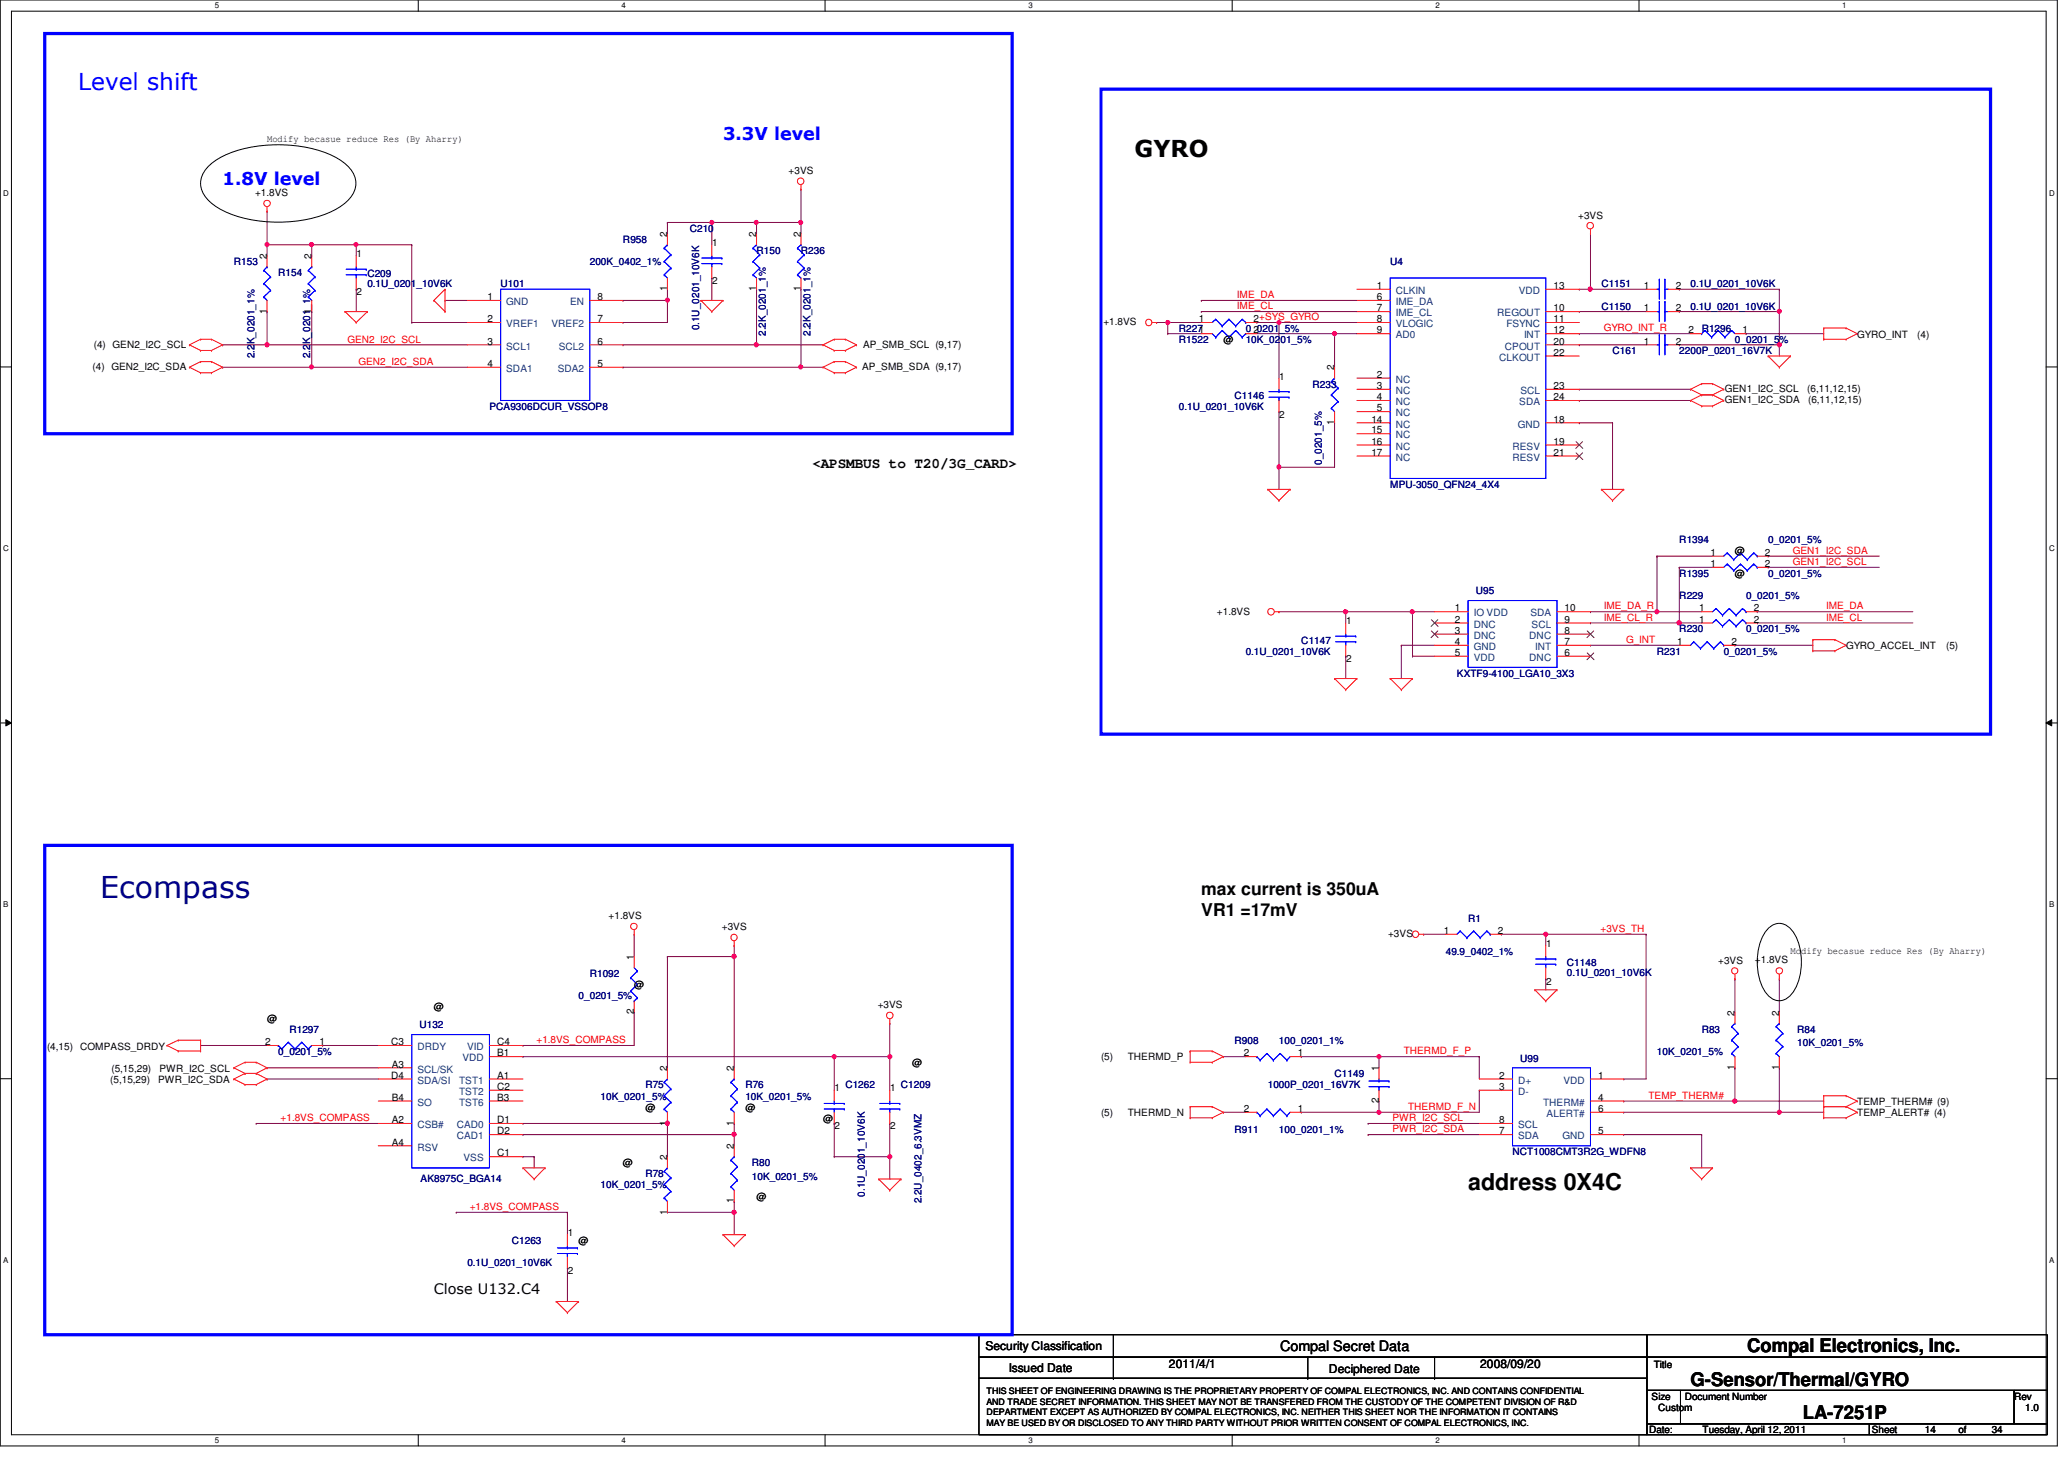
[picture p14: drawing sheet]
<svg xmlns="http://www.w3.org/2000/svg" width="297mm" height="210mm" viewBox="0 0 297 210" stroke-linecap="round" stroke-linejoin="round" font-family="sans-serif">
<defs><g id="words">
<text font-size="4.3" fill="#000080" x="14.4" y="129.2">Ecompass</text>
<text font-size="3.3" fill="#00f" x="11.3" y="13">Level shift</text>
<g font-size="3.3">
<text x="163.3" y="22.6">GYRO</text>
<text x="211.3" y="171.2">address 0X4C</text>
</g>
<g font-size="2.7">
<text x="251.5" y="194.6">Compal Electronics, Inc.</text>
<text x="243.3" y="199.4">G-Sensor/Thermal/GYRO</text>
<text x="259.5" y="204.2">LA-7251P</text>
</g>
<g font-size="2.5" fill="#00f">
<text x="104.1" y="20.2">3.3V level</text>
<text x="32" y="26.6">1.8V level</text>
</g>
<g font-size="2.5">
<text x="172.9" y="128.8">max current is 350uA</text>
<text x="172.9" y="131.8">VR1 =17mV</text>
</g>
<g font-size="2.1">
<text x="116.9" y="67.3">&lt;APSMBUS to T20/3G_CARD&gt;</text>
<text x="62.4" y="186.1">Close U132.C4</text>
<text x="184.2" y="194.4">Compal Secret Data</text>
</g>
<g font-size="1.7">
<text x="141.8" y="194.3">Security Classification</text>
<text x="145.2" y="197.3">Issued Date</text>
<text x="168.2" y="196.8">2011/4/1</text>
<text x="191.3" y="197.5">Deciphered Date</text>
<text x="213" y="196.8">2008/09/20</text>
</g>
<g font-size="1.4">
<text x="38.4" y="20.4">Modify becasue reduce Res (By Aharry)</text>
<text x="36.7" y="28.2">+1.8VS</text>
<text x="113.5" y="25.1">+3VS</text>
<text x="96" y="34.1" transform="rotate(-90 96 34.1)">2</text>
<text x="102.5" y="35.4">1</text>
<text x="108.8" y="34.1" transform="rotate(-90 108.8 34.1)">2</text>
<text x="115.2" y="34.1" transform="rotate(-90 115.2 34.1)">2</text>
<text x="227.1" y="31.5">+3VS</text>
<text x="38.4" y="37.3" transform="rotate(-90 38.4 37.3)">2</text>
<text x="44.8" y="37.3" transform="rotate(-90 44.8 37.3)">2</text>
<text x="51.3" y="37">1</text>
<text x="96" y="41.9" transform="rotate(-90 96 41.9)">1</text>
<text x="102.5" y="40.9">2</text>
<text x="108.8" y="41.9" transform="rotate(-90 108.8 41.9)">1</text>
<text x="115.2" y="41.9" transform="rotate(-90 115.2 41.9)">1</text>
<text x="198.2" y="41.6">1</text>
<text x="223.6" y="41.6">13</text>
<text x="236.6" y="41.6">1</text>
<text x="241.2" y="41.6">2</text>
<text x="38.4" y="45.1" transform="rotate(-90 38.4 45.1)">1</text>
<text x="44.8" y="45.1" transform="rotate(-90 44.8 45.1)">1</text>
<text x="51.3" y="42.5">2</text>
<text x="70.1" y="46.4">2</text>
<text x="70.1" y="43.2">1</text>
<text x="86" y="46.4">7</text>
<text x="86" y="43.2">8</text>
<text x="158.8" y="46.8">+1.8VS</text>
<text x="172.5" y="46.4">1</text>
<text x="180.4" y="46.4">2+SYS_GYRO</text>
<text x="180.4" y="48">2</text>
<text x="198.2" y="43.2">6</text>
<text x="198.2" y="44.8">7</text>
<text x="198.2" y="46.4">8</text>
<text x="198.2" y="48">9</text>
<text x="223.6" y="44.8">10</text>
<text x="223.6" y="46.4">11</text>
<text x="223.6" y="48">12</text>
<text x="236.6" y="44.8">1</text>
<text x="241.2" y="44.8">2</text>
<text x="243" y="48">2</text>
<text x="250.8" y="48">1</text>
<text x="13.3" y="53.2">(4) GEN2_I2C_SDA</text>
<text x="13.5" y="50">(4) GEN2_I2C_SCL</text>
<text x="70.1" y="49.6">3</text>
<text x="70.1" y="52.8">4</text>
<text x="86" y="52.8">5</text>
<text x="86" y="49.6">6</text>
<text x="124.1" y="53.2">AP_SMB_SDA (9,17)</text>
<text x="124.2" y="50">AP_SMB_SCL (9,17)</text>
<text x="176.1" y="49.4">@</text>
<text x="192" y="53.3" transform="rotate(-90 192 53.3)">2</text>
<text x="223.6" y="49.6">20</text>
<text x="223.6" y="51.2">22</text>
<text x="236.6" y="49.6">1</text>
<text x="241.2" y="49.6">2</text>
<text x="267.3" y="48.6">GYRO_INT</text>
<text x="275.9" y="48.6">(4)</text>
<text x="184.1" y="54.6">1</text>
<text x="198.2" y="54.4">2</text>
<text x="198.2" y="56">3</text>
<text x="198.2" y="57.6">4</text>
<text x="198.2" y="59.2">5</text>
<text x="223.6" y="56">23</text>
<text x="223.6" y="57.6">24</text>
<text x="248.2" y="56.4">GEN1_I2C_SCL</text>
<text x="248.2" y="58">GEN1_I2C_SDA</text>
<text x="260.1" y="56.4">(6,11,12,15)</text>
<text x="260.2" y="58">(6,11,12,15)</text>
<text x="184.1" y="60.1">2</text>
<text x="192" y="61.1" transform="rotate(-90 192 61.1)">1</text>
<text x="197.4" y="60.8">14</text>
<text x="197.4" y="62.4">15</text>
<text x="197.4" y="64">16</text>
<text x="197.4" y="65.6">17</text>
<text x="223.6" y="60.8">18</text>
<text x="223.6" y="64">19</text>
<text x="223.6" y="65.6">21</text>
<text x="246.2" y="81.6">1</text>
<text x="246.2" y="80">1</text>
<text x="249.7" y="83">@</text>
<text x="249.7" y="79.8">@</text>
<text x="254" y="81.6">2</text>
<text x="254" y="80">2</text>
<text x="175.1" y="88.4">+1.8VS</text>
<text x="193.7" y="89.8">1</text>
<text x="209.4" y="88">1</text>
<text x="209.4" y="89.6">2</text>
<text x="225.2" y="89.6">9</text>
<text x="225.2" y="88">10</text>
<text x="244.6" y="88">1</text>
<text x="244.6" y="89.6">1</text>
<text x="252.4" y="88">2</text>
<text x="252.4" y="89.6">2</text>
<text x="193.7" y="95.3">2</text>
<text x="209.4" y="91.2">3</text>
<text x="209.4" y="92.8">4</text>
<text x="209.4" y="94.4">5</text>
<text x="225.2" y="94.4">6</text>
<text x="225.2" y="92.8">7</text>
<text x="225.2" y="91.2">8</text>
<text x="241.4" y="92.8">1</text>
<text x="249.2" y="92.8">2</text>
<text x="265.7" y="93.4">GYRO_ACCEL_INT</text>
<text x="280.1" y="93.4">(5)</text>
<text x="87.6" y="132.2">+1.8VS</text>
<text x="103.9" y="133.9">+3VS</text>
<text x="199.8" y="134.8">+3VS</text>
<text x="207.8" y="134.4">1</text>
<text x="215.6" y="134.4">2</text>
<text x="222.5" y="136.2">1</text>
<text x="257.7" y="137.2">Modify becasue reduce Res (By Aharry)</text>
<text x="91.2" y="138.1" transform="rotate(-90 91.2 138.1)">1</text>
<text x="91.3" y="142.2">@</text>
<text x="222.5" y="141.7">2</text>
<text x="247.3" y="138.6">+3VS</text>
<text x="252.6" y="138.5">+1.8VS</text>
<text x="38.4" y="147">@</text>
<text x="62.4" y="145.4">@</text>
<text x="91.2" y="145.9" transform="rotate(-90 91.2 145.9)">2</text>
<text x="126.3" y="145.1">+3VS</text>
<text x="249.6" y="146.1" transform="rotate(-90 249.6 146.1)">2</text>
<text x="256" y="146.1" transform="rotate(-90 256 146.1)">2</text>
<text x="6.8" y="151">(4,15)</text>
<text x="11.6" y="151">COMPASS_DRDY</text>
<text x="15.9" y="155.8">(5,15,29)</text>
<text x="16" y="154.2">(5,15,29)</text>
<text x="22.8" y="155.8">PWR_I2C_SDA</text>
<text x="22.9" y="154.2">PWR_I2C_SCL</text>
<text x="38.1" y="150.4">2</text>
<text x="46" y="150.4">1</text>
<text x="56.3" y="155.2">D4</text>
<text x="56.3" y="150.4">C3</text>
<text x="56.4" y="153.6">A3</text>
<text x="71.5" y="155.2">A1</text>
<text x="71.5" y="150.4">C4</text>
<text x="71.5" y="152">B1</text>
<text x="96" y="154.1" transform="rotate(-90 96 154.1)">2</text>
<text x="105.6" y="154.1" transform="rotate(-90 105.6 154.1)">2</text>
<text x="131.3" y="153.4">@</text>
<text x="158.5" y="152.6">(5)</text>
<text x="162.3" y="152.6">THERMD_P</text>
<text x="179" y="152">2</text>
<text x="186.8" y="152">1</text>
<text x="198.4" y="154.1" transform="rotate(-90 198.4 154.1)">1</text>
<text x="215.8" y="155.2">2</text>
<text x="230" y="155.2">1</text>
<text x="249.6" y="153.9" transform="rotate(-90 249.6 153.9)">1</text>
<text x="256" y="153.9" transform="rotate(-90 256 153.9)">1</text>
<text x="56.4" y="161.6">A2</text>
<text x="56.4" y="158.4">B4</text>
<text x="71.5" y="158.4">B3</text>
<text x="71.5" y="161.6">D1</text>
<text x="71.5" y="156.8">C2</text>
<text x="92.9" y="159.8">@</text>
<text x="96" y="161.9" transform="rotate(-90 96 161.9)">1</text>
<text x="105.6" y="161.9" transform="rotate(-90 105.6 161.9)">1</text>
<text x="107.3" y="159.8">@</text>
<text x="118.4" y="161.4">@</text>
<text x="120.1" y="157">1</text>
<text x="128.1" y="157">1</text>
<text x="158.5" y="160.6">(5)</text>
<text x="162.3" y="160.6">THERMD_N</text>
<text x="179" y="160">2</text>
<text x="186.8" y="160">1</text>
<text x="198.4" y="158.7" transform="rotate(-90 198.4 158.7)">2</text>
<text x="215.8" y="161.6">8</text>
<text x="215.8" y="156.8">3</text>
<text x="230" y="158.4">4</text>
<text x="230" y="160">6</text>
<text x="267.3" y="160.6">TEMP_ALERT# (4)</text>
<text x="267.3" y="159">TEMP_THERM# (9)</text>
<text x="56.4" y="164.8">A4</text>
<text x="71.5" y="163.2">D2</text>
<text x="71.5" y="166.4">C1</text>
<text x="89.7" y="167.8">@</text>
<text x="96" y="166.9" transform="rotate(-90 96 166.9)">2</text>
<text x="105.6" y="165.3" transform="rotate(-90 105.6 165.3)">2</text>
<text x="120.1" y="162.5">2</text>
<text x="128.1" y="162.5">2</text>
<text x="215.8" y="163.2">7</text>
<text x="230" y="163.2">5</text>
<text x="105.6" y="173.1" transform="rotate(-90 105.6 173.1)">1</text>
<text x="108.9" y="172.6">@</text>
<text x="81.7" y="177.8">1</text>
<text x="83.3" y="179">@</text>
<text x="96" y="174.8" transform="rotate(-90 96 174.8)">1</text>
<text x="81.7" y="183.3">2</text>
<text x="238" y="196.8">Title</text>
<text x="237.7" y="201.4">Size</text>
<text x="238.6" y="203">Custom</text>
<text x="242.5" y="201.4">Document Number</text>
<text x="289.9" y="201.4">Rev</text>
<text x="291.5" y="203">1.0</text>
<text x="237.4" y="206.2">Date:</text>
<text x="245" y="206.2">Tuesday, April 12, 2011</text>
<text x="269.4" y="206.2">Sheet</text>
<text x="277" y="206.2">14</text>
<text x="281.9" y="206.2">of</text>
<text x="286.6" y="206.2">34</text>
</g>
<g font-size="1.4" fill="#000080">
<text x="89.7" y="35">R958</text>
<text x="99.3" y="33.4">C210</text>
<text x="33.7" y="38.2">R153</text>
<text x="40" y="39.8">R154</text>
<text x="52.9" y="39.9">C209</text>
<text x="52.9" y="41.4">0.1U_0201_10V6K</text>
<text x="72" y="41.4">U101</text>
<text x="84.9" y="38.2">200K_0402_1%</text>
<text x="108.9" y="36.6">R150</text>
<text x="115.3" y="36.6">R236</text>
<text x="200.1" y="38.2">U4</text>
<text x="230.5" y="41.4">C1151</text>
<text x="243.3" y="41.4">0.1U_0201_10V6K</text>
<text x="100.6" y="47.5" transform="rotate(-90 100.6 47.5)">0.1U_0201_10V6K</text>
<text x="169.7" y="47.8">R2271</text>
<text x="179.3" y="47.8">0_0201_5%</text>
<text x="230.5" y="44.6">C1150</text>
<text x="243.3" y="44.6">0.1U_0201_10V6K</text>
<text x="244.9" y="47.8">R1296</text>
<text x="36.6" y="51.5" transform="rotate(-90 36.6 51.5)">2.2K_0201_1%</text>
<text x="44.6" y="51.5" transform="rotate(-90 44.6 51.5)">2.2K_0201_1%</text>
<text x="110.2" y="48.3" transform="rotate(-90 110.2 48.3)">2.2K_0201_1%</text>
<text x="116.6" y="48.3" transform="rotate(-90 116.6 48.3)">2.2K_0201_1%</text>
<text x="169.7" y="49.4">R1522</text>
<text x="179.3" y="49.4">10K_0201_5%</text>
<text x="232.1" y="51">C161</text>
<text x="241.7" y="51">2200P_0201_16V7K</text>
<text x="249.7" y="49.4">0_0201_5%</text>
<text x="70.4" y="59">PCA9306DCUR_VSSOP8</text>
<text x="169.7" y="59">0.1U_0201_10V6K</text>
<text x="177.7" y="57.4">C1146</text>
<text x="188.9" y="55.8">R233</text>
<text x="190.2" y="66.9" transform="rotate(-90 190.2 66.9)">0_0201_5%</text>
<text x="200.1" y="70.2">MPU-3050_QFN24_4X4</text>
<text x="241.7" y="83">R1395</text>
<text x="241.7" y="78.2">R1394</text>
<text x="254.5" y="83">0_0201_5%</text>
<text x="254.5" y="78.2">0_0201_5%</text>
<text x="212.4" y="85.5">U95</text>
<text x="241.7" y="86.2">R229</text>
<text x="251.3" y="86.2">0_0201_5%</text>
<text x="179.3" y="94.2">0.1U_0201_10V6K</text>
<text x="187.3" y="92.6">C1147</text>
<text x="238.5" y="94.2">R231</text>
<text x="241.7" y="91">R230</text>
<text x="248.1" y="94.2">0_0201_5%</text>
<text x="251.3" y="91">0_0201_5%</text>
<text x="209.7" y="97.4">KXTF9-4100_LGA10_3X3</text>
<text x="208.1" y="137.4">49.9_0402_1%</text>
<text x="211.3" y="132.6">R1</text>
<text x="83.3" y="143.8">0_0201_5%</text>
<text x="84.9" y="140.6">R1092</text>
<text x="225.5" y="139">C1148</text>
<text x="225.5" y="140.4">0.1U_0201_10V6K</text>
<text x="41.7" y="148.6">R1297</text>
<text x="60.4" y="148">U132</text>
<text x="244.9" y="148.6">R83</text>
<text x="258.7" y="148.6">R84</text>
<text x="40" y="151.8">0_0201_5%</text>
<text x="177.7" y="150.2">R908</text>
<text x="184.1" y="150.2">100_0201_1%</text>
<text x="192.1" y="155">C1149</text>
<text x="218.8" y="152.7">U99</text>
<text x="238.5" y="151.8">10K_0201_5%</text>
<text x="258.7" y="150.5">10K_0201_5%</text>
<text x="86.4" y="158.2">10K_0201_5%</text>
<text x="92.9" y="156.6">R75</text>
<text x="107.3" y="156.6">R76</text>
<text x="107.3" y="158.2">10K_0201_5%</text>
<text x="121.7" y="156.6">C1262</text>
<text x="129.7" y="156.6">C1209</text>
<text x="182.5" y="156.6">1000P_0201_16V7K</text>
<text x="108.2" y="167.8">R80</text>
<text x="177.7" y="163">R911</text>
<text x="184.1" y="163">100_0201_1%</text>
<text x="217.7" y="166.2">NCT1008CMT3R2G_WDFN8</text>
<text x="60.5" y="170">AK8975C_BGA14</text>
<text x="86.4" y="171">10K_0201_5%</text>
<text x="92.9" y="169.4">R78</text>
<text x="108.2" y="169.7">10K_0201_5%</text>
<text x="124.5" y="172.2" transform="rotate(-90 124.5 172.2)">0.1U_0201_10V6K</text>
<text x="132.6" y="173.1" transform="rotate(-90 132.6 173.1)">2.2U_0402_6.3VMZ</text>
<text x="73.7" y="179">C1263</text>
<text x="67.3" y="182.2">0.1U_0201_10V6K</text>
</g>
<g font-size="1.4" fill="#004080">
<text x="72.9" y="47.1">VREF1</text>
<text x="72.9" y="43.9">GND</text>
<text x="79.4" y="47.1">VREF2</text>
<text x="82" y="43.9">EN</text>
<text x="200.9" y="42.3">CLKIN</text>
<text x="200.9" y="43.9">IME_DA</text>
<text x="200.9" y="45.5">IME_CL</text>
<text x="200.9" y="47.1">VLOGIC</text>
<text x="215.5" y="45.5">REGOUT</text>
<text x="216.8" y="47.1">FSYNC</text>
<text x="218.6" y="42.3">VDD</text>
<text x="72.9" y="50.3">SCL1</text>
<text x="72.9" y="53.5">SDA1</text>
<text x="80.3" y="53.5">SDA2</text>
<text x="80.4" y="50.3">SCL2</text>
<text x="200.9" y="48.7">AD0</text>
<text x="215.8" y="51.9">CLKOUT</text>
<text x="216.6" y="50.3">CPOUT</text>
<text x="219.3" y="48.7">INT</text>
<text x="200.9" y="55.1">NC</text>
<text x="200.9" y="56.7">NC</text>
<text x="200.9" y="58.3">NC</text>
<text x="200.9" y="59.9">NC</text>
<text x="218.6" y="58.3">SDA</text>
<text x="218.8" y="56.7">SCL</text>
<text x="200.9" y="61.5">NC</text>
<text x="200.9" y="63.1">NC</text>
<text x="200.9" y="64.7">NC</text>
<text x="217.7" y="64.7">RESV</text>
<text x="218.4" y="61.5">GND</text>
<text x="200.9" y="66.3">NC</text>
<text x="217.7" y="66.3">RESV</text>
<text x="212.1" y="88.7">IO VDD</text>
<text x="220.3" y="88.7">SDA</text>
<text x="212.1" y="90.3">DNC</text>
<text x="212.1" y="91.9">DNC</text>
<text x="212.1" y="93.5">GND</text>
<text x="212.1" y="95.1">VDD</text>
<text x="220.1" y="95.1">DNC</text>
<text x="220.1" y="91.9">DNC</text>
<text x="220.4" y="90.3">SCL</text>
<text x="220.9" y="93.5">INT</text>
<text x="60.1" y="154.3">SCL/SK</text>
<text x="60.1" y="155.9">SDA/SI</text>
<text x="60.1" y="151.1">DRDY</text>
<text x="66.1" y="155.9">TST1</text>
<text x="66.5" y="152.7">VDD</text>
<text x="67.2" y="151.1">VID</text>
<text x="218.5" y="155.9">D+</text>
<text x="225" y="155.9">VDD</text>
<text x="60.1" y="159.1">SO</text>
<text x="66.1" y="159.1">TST6</text>
<text x="66.1" y="157.5">TST2</text>
<text x="218.5" y="157.5">D-</text>
<text x="222.1" y="159.1">THERM#</text>
<text x="222.6" y="160.7">ALERT#</text>
<text x="60.1" y="162.3">CSB#</text>
<text x="60.1" y="165.5">RSV</text>
<text x="65.7" y="163.9">CAD1</text>
<text x="65.7" y="162.3">CAD0</text>
<text x="66.7" y="167.1">VSS</text>
<text x="218.5" y="163.9">SDA</text>
<text x="218.5" y="162.3">SCL</text>
<text x="224.9" y="163.9">GND</text>
</g>
<g font-size="1.4" fill="#f00">
<text x="178" y="42.9">IME_DA</text>
<text x="178" y="44.5">IME_CL</text>
<text x="230.8" y="47.7">GYRO_INT_R</text>
<text x="50" y="49.3">GEN2_I2C_SCL</text>
<text x="51.6" y="52.5">GEN2_I2C_SDA</text>
<text x="258" y="81.3">GEN1_I2C_SCL</text>
<text x="258" y="79.7">GEN1_I2C_SDA</text>
<text x="230.8" y="87.7">IME_DA_R</text>
<text x="230.8" y="89.3">IME_CL_R</text>
<text x="262.8" y="87.7">IME_DA</text>
<text x="262.8" y="89.3">IME_CL</text>
<text x="234" y="92.5">G_INT</text>
<text x="230.3" y="134.1">+3VS_TH</text>
<text x="77.2" y="150.1">+1.8VS_COMPASS</text>
<text x="202" y="151.7">THERMD_F_P</text>
<text x="40.4" y="161.3">+1.8VS_COMPASS</text>
<text x="200.4" y="161.3">PWR_I2C_SCL</text>
<text x="202.6" y="159.7">THERMD_F_N</text>
<text x="237.2" y="158.1">TEMP_THERM#</text>
<text x="200.4" y="162.9">PWR_I2C_SDA</text>
<text x="67.6" y="174.1">+1.8VS_COMPASS</text>
</g>
<g font-size="1.3">
<text x="142" y="200.6">THIS SHEET OF ENGINEERING DRAWING IS THE PROPRIETARY PROPERTY OF COMPAL ELECTRONICS, INC. AND CONTAINS CONFIDENTIAL</text>
<text x="142" y="202.1">AND TRADE SECRET INFORMATION. THIS SHEET MAY NOT BE TRANSFERED FROM THE CUSTODY OF THE COMPETENT DIVISION OF R&amp;D</text>
<text x="142" y="203.6">DEPARTMENT EXCEPT AS AUTHORIZED BY COMPAL ELECTRONICS, INC. NEITHER THIS SHEET NOR THE INFORMATION IT CONTAINS</text>
<text x="142" y="205.1">MAY BE USED BY OR DISCLOSED TO ANY THIRD PARTY WITHOUT PRIOR WRITTEN CONSENT OF COMPAL ELECTRONICS, INC.</text>
</g>
<g font-size="1.1">
<text x="30.9" y="1.1">5</text>
<text x="89.4" y="1.1">4</text>
<text x="148" y="1.1">3</text>
<text x="206.6" y="1.1">2</text>
<text x="265.1" y="1.1">1</text>
<text x=".5" y="28.2">D</text>
<text x="294.9" y="28.2">D</text>
<text x=".5" y="79.3">C</text>
<text x="294.9" y="79.3">C</text>
<text x=".5" y="130.6">B</text>
<text x="294.9" y="130.6">B</text>
<text x=".5" y="181.7">A</text>
<text x="294.9" y="181.7">A</text>
<text x="30.9" y="207.6">5</text>
<text x="89.4" y="207.6">4</text>
<text x="148" y="207.6">3</text>
<text x="206.6" y="207.6">2</text>
<text x="265.1" y="207.6">1</text>
</g>
</g></defs>
<path d="M0 0h296.1v208h-296.1zM1.6 1.6h292.9v204.8h-292.9z" fill="none" stroke="#000" stroke-width=".14"/>
<g fill="#fff">
<path d="M30.9 .2h.6v1.2h-.6z"/>
<path d="M30.9 206.6h.6v1.2h-.6z"/>
</g>
<path d="M60.2 0v1.6M60.2 206.4v1.6" fill="none" stroke="#000" stroke-width=".14"/>
<g fill="#fff">
<path d="M89.4 .2h.6v1.2h-.6z"/>
<path d="M89.4 206.6h.6v1.2h-.6z"/>
</g>
<path d="M118.7 0v1.6M118.7 206.4v1.6" fill="none" stroke="#000" stroke-width=".14"/>
<g fill="#fff">
<path d="M148 .2h.6v1.2h-.6z"/>
<path d="M148 206.6h.6v1.2h-.6z"/>
</g>
<path d="M177.3 0v1.6M177.3 206.4v1.6" fill="none" stroke="#000" stroke-width=".14"/>
<g fill="#fff">
<path d="M206.6 .2h.6v1.2h-.6z"/>
<path d="M206.6 206.6h.6v1.2h-.6z"/>
</g>
<path d="M235.9 0v1.6M235.9 206.4v1.6" fill="none" stroke="#000" stroke-width=".14"/>
<g fill="#fff">
<path d="M265.1 .2h.6v1.2h-.6z"/>
<path d="M265.1 206.6h.6v1.2h-.6z"/>
<path d="M.5 27.2h.7v1.2h-.7z"/>
<path d="M294.9 27.2h.8v1.2h-.8z"/>
<path d="M.5 78.4h.7v1.1h-.7z"/>
<path d="M294.9 78.4h.8v1.1h-.8z"/>
</g>
<path d="M0 52.8h1.6M294.5 52.8h1.6" fill="none" stroke="#000" stroke-width=".14"/>
<g fill="#fff">
<path d="M.5 129.6h.7v1.2h-.7z"/>
<path d="M294.9 129.6h.7v1.2h-.7z"/>
</g>
<path d="M0 104h1.6M.8 103.5l.8 .5-.8 .4zM294.5 104l.8-.5v.9zM294.5 104h1.6" fill="none" stroke="#000" stroke-width=".14"/>
<path d="M.8 103.5l.8 .5-.8 .4zM294.5 104l.8-.5v.9z" fill="#000"/>
<g fill="#fff">
<path d="M.5 180.8h.7v1.1h-.7z"/>
<path d="M294.9 180.8h.7v1.1h-.7z"/>
</g>
<path d="M0 155.2h1.6M294.5 155.2h1.6" fill="none" stroke="#000" stroke-width=".14"/>
<path d="M236.9 134.4h.1M236.9 134.4v20.8h-3.2M233.7 155.2h.1M233.7 158.4h.1M249.7 153.6h.1M249.7 153.6v4.8h-16M233.7 163.2h.1M233.7 163.2h11.2M244.9 163.2h.1M244.9 163.2v4.8" fill="none" stroke="#800040" stroke-width=".14"/>
<circle cx="249.7" cy="158.4" r=".31" fill="#f0f"/>
<circle cx="249.7" cy="158.4" r=".31" fill="none" stroke="#f0f" stroke-width=".14"/>
<path d="M204.9 134.4h.1M204.9 134.4h3.2M222.5 134.4h.1M222.5 134.4h14.4M222.5 134.4v1.6M249.7 140.8h.1M249.7 140.8v4.8" fill="none" stroke="#800040" stroke-width=".14"/>
<circle cx="222.5" cy="134.4" r=".3" fill="#f0f"/>
<circle cx="222.5" cy="134.4" r=".3" fill="none" stroke="#f0f" stroke-width=".14"/>
<g fill="none" stroke="#800040" stroke-width=".14">
<path d="M216.1 134.4h.1M216.1 134.4h6.4M38.4 153.6h.1M38.4 153.6h16M75.3 150.4h.1M75.3 150.4h16M120.1 152h.1M120.1 152v4.8M128.1 152h.1M128.1 152v4.8M249.7 158.4h.1M249.7 158.4h12.8"/>
<path d="M128.1 166.4h.1M128.1 166.4v3.2"/>
</g>
<circle cx="128.1" cy="166.4" r=".3" fill="#f0f"/>
<circle cx="128.1" cy="166.4" r=".3" fill="none" stroke="#f0f" stroke-width=".14"/>
<g fill="none" stroke="#800040" stroke-width=".14">
<path d="M38.4 155.2h.1M38.4 155.2h16M176.1 152h.1M176.1 152h3.2M212.9 156.8h.1M212.9 156.8v3.2h-14.4M120.1 166.4h.1M120.1 161.6h.1M120.1 166.4h8M120.1 161.6v4.8M176.1 160h.1M176.1 160h3.2"/>
<path d="M198.5 160h.1"/>
</g>
<circle cx="198.5" cy="160" r=".3" fill="#f0f"/>
<circle cx="198.5" cy="160" r=".3" fill="none" stroke="#f0f" stroke-width=".14"/>
<path d="M91.3 134.4h.1M91.3 134.4v3.2M96.1 137.6h.1M96.1 137.6v16M91.3 145.6h.1M91.3 145.6v4.8M75.3 161.6h.1M75.3 161.6h20.8" fill="none" stroke="#800040" stroke-width=".14"/>
<circle cx="96" cy="161.6" r=".31" fill="#f0f"/>
<circle cx="96" cy="161.6" r=".31" fill="none" stroke="#f0f" stroke-width=".14"/>
<path d="M105.7 137.6h.1M105.7 137.6v16" fill="none" stroke="#800040" stroke-width=".14"/>
<circle cx="105.6" cy="137.6" r=".32" fill="#f0f"/>
<circle cx="105.6" cy="137.6" r=".32" fill="none" stroke="#f0f" stroke-width=".14"/>
<path d="M75.3 166.4h.1M75.3 166.4h1.6M76.9 166.4h.1M76.9 166.4v1.6M105.7 174.4h.1M105.7 174.4v3.2" fill="none" stroke="#800040" stroke-width=".14"/>
<circle cx="105.6" cy="174.4" r=".31" fill="#f0f"/>
<circle cx="105.6" cy="174.4" r=".31" fill="none" stroke="#f0f" stroke-width=".14"/>
<path d="M105.7 172.8h.1M105.7 172.8v1.6M196.9 161.6h.1M196.9 163.2h.1M196.9 161.6h16M196.9 163.2h16M256.1 160h.1M256.1 160h6.4" fill="none" stroke="#800040" stroke-width=".14"/>
<circle cx="256.1" cy="160" r=".3" fill="#f0f"/>
<circle cx="256.1" cy="160" r=".3" fill="none" stroke="#f0f" stroke-width=".14"/>
<g fill="none" stroke="#800040" stroke-width=".14">
<path d="M228.9 33.6h.1M228.9 33.6v8h-1.6M227.3 41.6h.1M256.1 140.8h.1M256.1 153.6h.1M256.1 140.8v4.8M256.1 153.6v6.4M65.7 174.4h.1M65.7 174.4h16M81.7 174.4h.1M81.7 174.4v3.2M81.7 182.4h.1"/>
<path d="M81.7 182.4v4.8"/>
</g>
<circle cx="228.8" cy="41.6" r=".31" fill="#f0f"/>
<circle cx="228.8" cy="41.6" r=".31" fill="none" stroke="#f0f" stroke-width=".14"/>
<path d="M227.3 56h.1M227.3 57.6h.1M227.3 49.6h.1M227.3 56h16M227.3 57.6h16M227.3 49.6h9.6M241.7 49.6h.1M241.7 49.6h14.4" fill="none" stroke="#800040" stroke-width=".14"/>
<circle cx="256.1" cy="49.6" r=".31" fill="#f0f"/>
<circle cx="256.1" cy="49.6" r=".31" fill="none" stroke="#f0f" stroke-width=".14"/>
<path d="M192.1 48h.1M192.1 48h3.2M184.1 67.2h.1M184.1 67.2v3.2" fill="none" stroke="#800040" stroke-width=".14"/>
<circle cx="184.1" cy="67.2" r=".3" fill="#f0f"/>
<circle cx="184.1" cy="67.2" r=".3" fill="none" stroke="#f0f" stroke-width=".14"/>
<path d="M227.3 44.8h.1M227.3 44.8h9.6M241.7 44.8h.1M241.7 44.8h14.4M227.3 60.8h.1M227.3 60.8h4.8M232.1 60.8h.1M232.1 60.8v9.6" fill="none" stroke="#800040" stroke-width=".14"/>
<circle cx="256.1" cy="44.8" r=".3" fill="#f0f"/>
<circle cx="256.1" cy="44.8" r=".3" fill="none" stroke="#f0f" stroke-width=".14"/>
<path d="M168.1 46.4h.1M168.1 46.4h4.8" fill="none" stroke="#800040" stroke-width=".14"/>
<circle cx="168.1" cy="46.4" r=".3" fill="#f0f"/>
<circle cx="168.1" cy="46.4" r=".3" fill="none" stroke="#f0f" stroke-width=".14"/>
<path d="M184.1 46.4h.1M184.1 46.4h11.2M184.1 46.4v8" fill="none" stroke="#800040" stroke-width=".14"/>
<circle cx="184.1" cy="46.4" r=".3" fill="#f0f"/>
<circle cx="184.1" cy="46.4" r=".3" fill="none" stroke="#f0f" stroke-width=".14"/>
<g fill="none" stroke="#800040" stroke-width=".14">
<path d="M172.9 43.2h.1M172.9 44.8h.1M172.9 43.2h22.4M172.9 44.8h22.4M180.9 46.4h.1M180.9 46.4h3.2M184.1 59.2h.1M184.1 59.2v8M228.9 41.6h.1M228.9 41.6h8M241.7 41.6h.1M241.7 41.6h14.4"/>
<path d="M256.1 49.6h.1M256.1 44.8h.1M256.1 41.6h.1M256.1 41.6v9.6M241.7 89.6h.1M241.7 89.6h3.2"/>
</g>
<circle cx="241.7" cy="89.6" r=".32" fill="#f0f"/>
<circle cx="241.7" cy="89.6" r=".32" fill="none" stroke="#f0f" stroke-width=".14"/>
<path d="M238.5 88h.1M238.5 88h6.4" fill="none" stroke="#800040" stroke-width=".14"/>
<circle cx="238.5" cy="88" r=".3" fill="#f0f"/>
<circle cx="238.5" cy="88" r=".3" fill="none" stroke="#f0f" stroke-width=".14"/>
<path d="M193.7 88h.1M193.7 88v1.6M193.7 88h9.6" fill="none" stroke="#800040" stroke-width=".14"/>
<circle cx="193.7" cy="88" r=".31" fill="#f0f"/>
<circle cx="193.7" cy="88" r=".31" fill="none" stroke="#f0f" stroke-width=".14"/>
<path d="M203.3 94.4h.1M203.3 88h.1M203.3 94.4h3.2M203.3 88v6.4" fill="none" stroke="#800040" stroke-width=".14"/>
<circle cx="203.2" cy="88" r=".3" fill="#f0f"/>
<circle cx="203.2" cy="88" r=".3" fill="none" stroke="#f0f" stroke-width=".14"/>
<g fill="none" stroke="#800040" stroke-width=".14">
<path d="M192.1 48h.1M192.1 48v4.8M227.3 48h.1M227.3 48h16M251.3 48h.1M251.3 48h11.2M193.7 94.4h.1M193.7 94.4v3.2M201.7 92.8h.1M201.7 92.8h4.8M201.7 92.8v4.8M203.3 88h.1"/>
<path d="M203.3 88h3.2M228.9 92.8h.1M228.9 92.8h12.8M249.7 92.8h.1M249.7 92.8h11.2M252.9 88h.1M252.9 89.6h.1M252.9 88h22.4M252.9 89.6h22.4M28.9 150.4h.1M28.9 150.4h9.5M46.4 150.4h.1"/>
<path d="M46.4 150.4h8M128.1 147.2h.1M128.1 147.2v4.8M36.9 161.6h.1M36.9 161.6h17.5M105.7 163.2h.1M105.7 163.2v1.6"/>
</g>
<circle cx="128.1" cy="152" r=".3" fill="#f0f"/>
<circle cx="128.1" cy="152" r=".3" fill="none" stroke="#f0f" stroke-width=".14"/>
<g fill="none" stroke="#800040" stroke-width=".14">
<path d="M38.4 35.2h.1M38.4 35.2v1.6M44.9 35.2h.1M44.9 35.2h14.4M51.3 35.2h.1M32 49.6h.1M32 52.8h.1M38.4 44.8h.1M38.4 44.8v4.8h-6.4M44.9 44.8h.1M44.9 44.8v8h-12.9M75.3 152h.1"/>
<path d="M75.3 152h44.8"/>
</g>
<circle cx="51.2" cy="35.2" r=".3" fill="#f0f"/>
<circle cx="51.2" cy="35.2" r=".3" fill="none" stroke="#f0f" stroke-width=".14"/>
<path d="M51.3 35.2h.1M51.3 35.2v1.6M96.1 43.2h.1M96.1 43.2v3.2" fill="none" stroke="#800040" stroke-width=".14"/>
<circle cx="96.1" cy="43.2" r=".3" fill="#f0f"/>
<circle cx="96.1" cy="43.2" r=".3" fill="none" stroke="#f0f" stroke-width=".14"/>
<g fill="none" stroke="#800040" stroke-width=".14">
<path d="M59.3 35.2h.1M59.3 35.2v11.2M51.3 41.6h.1M51.3 41.6v3.2M59.3 46.4h.1M59.3 46.4h8M64 43.2h.1M64 43.2h3.3M89.7 46.4h.1M89.7 43.2h.1M89.7 49.6h.1M89.7 52.8h.1"/>
<path d="M89.7 46.4h6.4M89.7 43.2h6.4M89.7 49.6h28.7M108.9 41.6h.1M108.9 49.6h.1M108.9 41.6v8M115.3 41.6h.1M115.3 41.6v11.2h-25.6"/>
</g>
<circle cx="108.8" cy="49.6" r=".31" fill="#f0f"/>
<circle cx="108.8" cy="49.6" r=".31" fill="none" stroke="#f0f" stroke-width=".14"/>
<path d="M115.3 52.8h.1M115.3 52.8h3.1" fill="none" stroke="#800040" stroke-width=".14"/>
<circle cx="115.2" cy="52.8" r=".3" fill="#f0f"/>
<circle cx="115.2" cy="52.8" r=".3" fill="none" stroke="#f0f" stroke-width=".14"/>
<path d="M108.9 32h.1M108.9 32v1.6M115.3 27.2h.1M115.3 27.2v4.8" fill="none" stroke="#800040" stroke-width=".14"/>
<circle cx="115.2" cy="32" r=".3" fill="#f0f"/>
<circle cx="115.2" cy="32" r=".3" fill="none" stroke="#f0f" stroke-width=".14"/>
<path d="M102.4 32h.1M102.4 32v3.2M115.3 32h.1M115.3 32v1.6M102.4 40h.1M102.4 40v3.2" fill="none" stroke="#800040" stroke-width=".14"/>
<circle cx="102.4" cy="32" r=".3" fill="#f0f"/>
<circle cx="102.4" cy="32" r=".3" fill="none" stroke="#f0f" stroke-width=".14"/>
<path d="M44.9 52.8h.1M44.9 52.8h22.4" fill="none" stroke="#800040" stroke-width=".14"/>
<circle cx="44.8" cy="52.8" r=".3" fill="#f0f"/>
<circle cx="44.8" cy="52.8" r=".3" fill="none" stroke="#f0f" stroke-width=".14"/>
<path d="M38.4 49.6h.1M38.4 49.6h28.9" fill="none" stroke="#800040" stroke-width=".14"/>
<circle cx="38.4" cy="49.6" r=".31" fill="#f0f"/>
<circle cx="38.4" cy="49.6" r=".31" fill="none" stroke="#f0f" stroke-width=".14"/>
<g fill="none" stroke="#800040" stroke-width=".14">
<path d="M44.9 35.2h.1M44.9 35.2v1.6M96.1 32h.1M96.1 32v1.6M108.9 32h.1M108.9 32h6.4M96.1 41.6h.1M96.1 41.6v1.6M192.1 60.8h.1M192.1 60.8v6.4M184.1 88h.1M184.1 88h9.6"/>
<path d="M233.7 160h.1M233.7 160h22.4"/>
</g>
<circle cx="108.8" cy="32" r=".3" fill="#f0f"/>
<circle cx="108.8" cy="32" r=".3" fill="none" stroke="#f0f" stroke-width=".14"/>
<path d="M96.1 32h.1M96.1 32h12.8M102.4 32h.1M120.1 152h.1M120.1 152h8" fill="none" stroke="#800040" stroke-width=".14"/>
<circle cx="120.1" cy="152" r=".3" fill="#f0f"/>
<circle cx="120.1" cy="152" r=".3" fill="none" stroke="#f0f" stroke-width=".14"/>
<path d="M75.3 163.2h.1M75.3 163.2h30.4M128.1 161.6h.1M128.1 161.6v4.8" fill="none" stroke="#800040" stroke-width=".14"/>
<circle cx="105.6" cy="163.2" r=".31" fill="#f0f"/>
<circle cx="105.6" cy="163.2" r=".31" fill="none" stroke="#f0f" stroke-width=".14"/>
<g fill="none" stroke="#800040" stroke-width=".14">
<path d="M184.1 67.2h.1M184.1 67.2h8M228.9 88h.1M228.9 89.6h.1M238.5 80h.1M238.5 80v8h-9.6M238.5 80h8M241.7 81.6h.1M241.7 81.6h4.8M241.7 81.6v8h-12.8M254.5 81.6h.1M254.5 80h.1"/>
<path d="M254.5 81.6h16M254.5 80h16M96.1 137.6h.1M105.7 136h.1M105.7 136v1.6h-9.6M198.5 152h.1M198.5 152v1.6M198.5 152h14.4M212.9 152h.1M212.9 152v3.2M96.1 174.4h.1M96.1 161.6h.1"/>
<path d="M96.1 174.4h9.6M96.1 161.6v4.8M105.7 161.6h.1M105.7 161.6v1.6"/>
</g>
<circle cx="198.5" cy="152" r=".3" fill="#f0f"/>
<circle cx="198.5" cy="152" r=".3" fill="none" stroke="#f0f" stroke-width=".14"/>
<path d="M38.4 35.2h.1M38.4 35.2h6.5M187.3 152h.1M187.3 152h11.2M198.5 158.4h.1M198.5 158.4v1.6h-11.2M222.5 140.8h.1M222.5 140.8v1.6M187.3 160h.1" fill="none" stroke="#800040" stroke-width=".14"/>
<circle cx="44.8" cy="35.2" r=".3" fill="#f0f"/>
<circle cx="44.8" cy="35.2" r=".3" fill="none" stroke="#f0f" stroke-width=".14"/>
<circle cx="38.4" cy="35.2" r=".3" fill="#f0f"/>
<circle cx="38.4" cy="35.2" r=".3" fill="none" stroke="#f0f" stroke-width=".14"/>
<path d="M38.4 30.4h.1M38.4 30.4v4.8M166.5 46.4h.1M166.5 46.4h1.6M168.1 48h.1M168.1 46.4h.1M168.1 48h4.8M168.1 46.4v1.6M180.9 48h11.2M192.1 48h.1" fill="none" stroke="#800040" stroke-width=".14"/>
<circle cx="192.1" cy="48" r=".3" fill="#f0f"/>
<circle cx="192.1" cy="48" r=".3" fill="none" stroke="#f0f" stroke-width=".14"/>
<g fill="none" stroke="#f00" stroke-width=".14">
<path d="M38.4 30.4h.1M38.4 29.8v.6M38.4 36.8v1.6M44.9 36.8v1.6M51.3 36.8v1.6M96.1 33.6v1.6M102.4 35.2v1.6M102.4 38.4v1.6M108.9 33.6v1.6M115.3 27.2h.1M115.3 26.6v.6M115.3 33.6v1.6"/>
<path d="M228.9 33.6h.1M228.9 33v.6M27.3 49.6h.1M27.3 52.8h.1M27.3 49.6l1.6 .8M27.3 52.8l1.6 .8M28.9 48.8h.1M28.9 50.4h.1M28.9 52h.1M28.9 53.6h.1M28.9 48.8h1.5M28.9 52h1.5"/>
<path d="M28.9 53.6h1.5M28.9 50.4h1.5M28.9 48.8l-1.6 .8M28.9 52l-1.6 .8M30.4 48.8h.1M30.4 50.4h.1M30.4 52h.1M30.4 53.6h.1M30.4 48.8l1.6 .8M30.4 52l1.6 .8M32 49.6h.1M32 52.8h.1"/>
<path d="M32 49.6l-1.6 .8M32 52.8l-1.6 .8M38.4 43.2v1.6M44.9 43.2v1.6M49.7 44.8h.1M49.7 44.8h3.2M49.7 44.8l1.6 1.6M51.3 46.4h.1M51.3 40v1.6M52.9 44.8h.1M52.9 44.8l-1.6 1.6M62.4 43.2h.1"/>
<path d="M62.4 43.2l1.6 1.6M64 44.8h.1M64 41.6h.1M64 41.6v3.2M64 41.6l-1.6 1.6M67.3 46.4h4.7M67.3 43.2h4.7M67.3 49.6h4.7M67.3 52.8h4.7M84.9 46.4h4.8M84.9 43.2h4.8M84.9 49.6h4.8"/>
<path d="M84.9 52.8h4.8M96.1 40v1.6M100.9 43.2h.1M100.9 43.2h3.2M100.9 43.2l1.5 1.6M102.4 44.8h.1M104.1 43.2h.1M104.1 43.2l-1.7 1.6M108.9 40v1.6M115.3 40v1.6M118.4 52.8h.1M118.4 49.6h.1"/>
<path d="M118.4 52.8l1.7 .8M118.4 49.6l1.7 .8M120.1 52h.1M120.1 53.6h.1M120.1 48.8h.1M120.1 50.4h.1M120.1 48.8h1.6M120.1 52h1.6M120.1 52l-1.7 .8M120.1 53.6h1.6M120.1 48.8l-1.7 .8M120.1 50.4h1.6"/>
<path d="M121.7 52h.1M121.7 53.6h.1M121.7 48.8h.1M121.7 50.4h.1M121.7 52l1.6 .8M121.7 48.8l1.6 .8M123.3 52.8h.1M123.3 49.6h.1M123.3 52.8l-1.6 .8M123.3 49.6l-1.6 .8M165.8 46.4h.7M166.5 46.4h.1"/>
<path d="M172.9 46.4h1.6M172.9 48h1.6M179.3 46.4h1.6M179.3 48h1.6M184.1 54.4v1.6M184.1 57.6v1.6M192.1 52.8v1.6M192.1 59.2v1.6M195.3 46.4h4.8M195.3 43.2h4.8M195.3 44.8h4.8M195.3 41.6h4.8"/>
<path d="M195.3 54.4h4.8M195.3 56h4.8M195.3 57.6h4.8M195.3 59.2h4.8M195.3 48h4.8M222.5 51.2h4.8M222.5 46.4h4.8M222.5 44.8h4.8M222.5 41.6h4.8M222.5 56h4.8M222.5 57.6h4.8M222.5 48h4.8"/>
<path d="M222.5 49.6h4.8M236.9 44.8h1.6M236.9 41.6h1.6M236.9 49.6h1.6M240.1 44.8h1.6M240.1 41.6h1.6M240.1 49.6h1.6M243.3 56h.1M243.3 57.6h.1M243.3 56l1.6 .8M243.3 57.6l1.6 .8M243.3 48h1.6"/>
<path d="M244.9 55.2h.1M244.9 56.8h.1M244.9 58.4h.1M244.9 55.2h1.6M244.9 55.2l-1.6 .8M244.9 56.8h1.6M244.9 56.8l-1.6 .8M244.9 58.4h1.6M246.5 55.2h.1M246.5 56.8h.1M246.5 58.4h.1M246.5 55.2l1.6 .8"/>
<path d="M246.5 56.8l1.6 .8M248.1 56h.1M248.1 57.6h.1M248.1 56l-1.6 .8M248.1 57.6l-1.6 .8M249.7 48h1.6M254.5 51.2h.1M254.5 51.2h3.2M254.5 51.2l1.6 1.6M256.1 52.8h.1M257.7 51.2h.1M257.7 51.2l-1.6 1.6"/>
<path d="M262.5 48.8h.1M262.5 47.2h.1M262.5 47.2v1.6M262.5 47.2h3.2M262.5 48.8h3.2M265.7 47.2h.1M265.7 48.8h.1M265.7 47.2l1.6 .8M267.3 48h.1M267.3 48l-1.6 .8M182.5 70.4h.1M182.5 70.4h3.2"/>
<path d="M182.5 70.4l1.6 1.6M184.1 72h.1M185.7 70.4h.1M185.7 70.4l-1.6 1.6M195.3 60.8h4.8M195.3 62.4h4.8M195.3 64h4.8M195.3 65.6h4.8M222.5 60.8h4.8M222.5 64h4.8M222.5 65.6h4.8M230.5 70.4h.1"/>
<path d="M230.5 70.4h3.2M230.5 70.4l1.6 1.6M232.1 72h.1M233.7 70.4h.1M233.7 70.4l-1.6 1.6M183.4 88h.7M184.1 88h.1M192.1 97.6h.1M192.1 97.6h3.2M192.1 97.6l1.6 1.6M193.7 99.2h.1M193.7 89.6v1.6"/>
<path d="M193.7 92.8v1.6M195.3 97.6h.1M195.3 97.6l-1.6 1.6M200.1 97.6h.1M200.1 97.6h3.2M200.1 97.6l1.6 1.6M201.7 99.2h.1M203.3 97.6h.1M203.3 97.6l-1.6 1.6M206.5 88h4.8M206.5 89.6h4.8M206.5 91.2h4.8"/>
<path d="M206.5 92.8h4.8M206.5 94.4h4.8M224.1 88h4.8M224.1 89.6h4.8M224.1 91.2h4.8M224.1 92.8h4.8M224.1 94.4h4.8M241.7 92.8h1.6M244.9 88h1.6M244.9 89.6h1.6M246.5 81.6h1.6M246.5 80h1.6"/>
<path d="M248.1 92.8h1.6M251.3 88h1.6M251.3 89.6h1.6M252.9 81.6h1.6M252.9 80h1.6M260.9 93.6h.1M260.9 92h.1M260.9 92h3.2M260.9 93.6h3.2M260.9 92v1.6M264.1 92h.1M264.1 93.6h.1"/>
<path d="M264.1 92l1.6 .8M265.7 92.8h.1M265.7 92.8l-1.6 .8M91.3 134.4h.1M91.3 133.8v.6M91.3 137.6v1.6M105.7 136h.1M105.7 135.4v.6M204.2 134.4h.7M204.9 134.4h.1M208.1 134.4h1.6M214.5 134.4h1.6"/>
<path d="M222.5 136v1.6M222.5 139.2v1.6M24 150.4h.1M24 150.4l1.7 .8M25.7 149.6h.1M25.7 151.2h.1M25.7 149.6h3.2M25.7 149.6l-1.7 .8M25.7 151.2h3.2M28.9 151.2h.1M28.9 149.6h.1M28.9 149.6v1.6"/>
<path d="M33.7 153.6h.1M33.7 155.2h.1M33.7 153.6l1.6 .8M33.7 155.2l1.6 .8M35.3 152.8h.1M35.3 154.4h.1M35.3 156h.1M35.3 152.8l-1.6 .8M35.3 152.8h1.6M35.3 154.4h1.6M35.3 154.4l-1.6 .8M35.3 156h1.6"/>
<path d="M36.9 152.8h.1M36.9 154.4h.1M36.9 156h.1M36.9 152.8l1.5 .8M36.9 154.4l1.5 .8M38.4 153.6h.1M38.4 155.2h.1M38.4 153.6l-1.5 .8M38.4 155.2l-1.5 .8M38.4 150.4h1.6M44.9 150.4h1.5M54.4 158.4h4.9"/>
<path d="M54.4 155.2h4.9M54.4 150.4h4.9M54.4 153.6h4.9M70.4 152h4.9M70.4 158.4h4.9M70.4 155.2h4.9M70.4 156.8h4.9M70.4 150.4h4.9M91.3 144v1.6M96.1 153.6v1.6M105.7 153.6v1.6M120.1 156.8v1.6"/>
<path d="M128.1 147.2h.1M128.1 146.6v.6M128.1 156.8v1.6M171.3 152.8h.1M171.3 151.2h.1M171.3 159.2h.1M171.3 151.2h3.2M171.3 152.8h3.2M171.3 151.2v1.6M171.3 159.2v1.6M171.3 159.2h3.2M174.5 151.2h.1"/>
<path d="M174.5 152.8h.1M174.5 159.2h.1M174.5 151.2l1.6 .8M174.5 159.2l1.6 .8M176.1 152h.1M176.1 152l-1.6 .8M179.3 152h1.6M185.7 152h1.6M198.5 153.6v1.6M198.5 156.8v1.6M212.9 155.2h4.8M212.9 156.8h4.8"/>
<path d="M220.9 142.4h.1M220.9 142.4h3.2M220.9 142.4l1.6 1.6M222.5 144h.1M224.1 142.4h.1M224.1 142.4l-1.6 1.6M228.9 158.4h4.8M228.9 155.2h4.8M249.7 140.8h.1M249.7 140.2v.6M249.7 145.6v1.6M249.7 152v1.6"/>
<path d="M256.1 140.8h.1M256.1 140.2v.6M256.1 145.6v1.6M256.1 152v1.6M262.5 159.2h.1M262.5 157.6h.1M262.5 159.2h3.2M262.5 157.6v3.2M262.5 157.6h3.2M265.7 159.2h.1M265.7 157.6h.1M265.7 159.2l1.6 .8"/>
<path d="M265.7 157.6l1.6 .8M267.3 158.4h.1M267.3 158.4l-1.6 .8M54.4 161.6h4.9M54.4 164.8h4.9M70.4 163.2h4.9M70.4 161.6h4.9M70.4 166.4h4.9M75.3 168h.1M75.3 168h3.1M75.3 168l1.6 1.6M76.9 169.6h.1"/>
<path d="M78.4 168h.1M78.4 168l-1.5 1.6M81.7 177.6v1.6M96.1 160v1.6M96.1 166.4v1.6M96.1 172.8v1.6M104.1 177.6h.1M104.1 177.6h3.2M104.1 177.6l1.6 1.6M105.7 179.2h.1M105.7 160v1.6M105.7 164.8v1.6"/>
<path d="M105.7 171.2v1.6M107.3 177.6h.1M107.3 177.6l-1.6 1.6M120.1 160v1.6M126.4 169.6h.1M126.4 169.6h3.3M126.4 169.6l1.7 1.6M128.1 171.2h.1M128.1 160v1.6M129.7 169.6h.1M129.7 169.6l-1.6 1.6M171.3 160.8h.1"/>
<path d="M171.3 160.8h3.2M174.5 160.8h.1M176.1 160h.1M176.1 160l-1.6 .8M179.3 160h1.6M185.7 160h1.6M212.9 163.2h4.8M212.9 161.6h4.8M228.9 160h4.8M228.9 163.2h4.8M243.3 168h.1M243.3 168h3.2"/>
<path d="M243.3 168l1.6 1.6M244.9 169.6h.1M246.5 168h.1M246.5 168l-1.6 1.6M262.5 160.8h.1M262.5 160.8h3.2M265.7 160.8h.1M267.3 160h.1M267.3 160l-1.6 .8M80 187.2h.1M80 187.2h3.3M80 187.2l1.7 1.6"/>
<path d="M81.7 188.8h.1M81.7 180.8v1.6M83.3 187.2h.1M83.3 187.2l-1.6 1.6"/>
<circle cx="38.4" cy="29.3" r=".46"/>
<circle cx="115.2" cy="26.1" r=".47"/>
<circle cx="228.8" cy="32.5" r=".47"/>
<circle cx="165.3" cy="46.4" r=".46"/>
<circle cx="182.9" cy="88" r=".47"/>
<circle cx="91.2" cy="133.3" r=".46"/>
<circle cx="105.6" cy="134.9" r=".46"/>
<circle cx="203.7" cy="134.4" r=".46"/>
<circle cx="249.6" cy="139.7" r=".45"/>
<circle cx="256.1" cy="139.7" r=".46"/>
<circle cx="128" cy="146.1" r=".47"/>
</g>
<g fill="none" stroke="#000" stroke-width=".14">
<path d="M29.7 24.2a10.8 10.8 0 0 1 6-2.9 20.5 20.5 0 0 1 12.2 1.1 5.9 5.9 0 0 1 3.2 3.2 3.4 3.4 0 0 1-1.4 3.6 15.6 15.6 0 0 1-9.7 2.8 15.5 15.5 0 0 1-9.6-2.8 3.3 3.3 0 0 1-.7-5zM254.5 133.6a2.19 2.19 0 0 1 3.6 .5 8.6 8.6 0 0 1 0 8.6 2.25 2.25 0 0 1-2 1.3 2.25 2.25 0 0 1-2.1-1.3 8.7 8.7 0 0 1 0-8.6zM140.9 192h96.1v3.2h-96.1zM140.9 195.2h96.1v3.1h-96.1zM140.9 198.3h96.1v8.1h-96.1zM160.2 195.2h.1M160.2 198.3h.1M160.2 192v6.3M188.2 198.3h.1M188.2 195.2v3.1M206.5 198.3h.1M206.5 195.2v3.1"/>
<path d="M237 192h57.6v3.2h-57.6zM237 195.2h57.6v4.8h-57.6zM237 200h4.8v4.9h-4.8zM237 204.9h32v1.5h-32zM241.8 200h48.1v4.9h-48.1zM269 204.9h25.6v1.5h-25.6zM289.9 200h4.7v4.9h-4.7z"/>
</g>
<path d="M6.4 4.8h139.3v57.6h-139.3zM158.4 12.8h128.1v92.8h-128.1zM6.4 121.6h139.3v70.4h-139.3z" fill="none" stroke="#00f" stroke-width=".47"/>
<g fill="none" stroke="#00f" stroke-width=".14">
<path d="M38 38.9h.1M38 38.9l.9 .9M38.4 38.4h.1M38.4 38.4l-.4 .5M38.9 39.8h.1M38.9 39.8l-.9 1M44.4 38.9h.1M44.4 38.9l.9 .9M44.9 38.4h.1M44.9 38.4l-.5 .5M45.3 39.8h.1M45.3 39.8l-.9 1"/>
<path d="M49.8 39.5h2.9M49.8 38.7h2.9M51.3 38.7h.1M51.3 39.5h.1M51.3 38.4v.3M51.3 39.5v.5M52.7 39.5h.1M52.7 38.7h.1M95.6 39.5h.1M95.6 37.6h.1M95.6 35.7h.1M95.6 39.5l.5 .5"/>
<path d="M95.6 37.6l1 1M95.6 35.7l1 1M96.1 35.2h.1M96.1 35.2l-.5 .5M96.6 38.6h.1M96.6 36.7h.1M96.6 38.6l-1 .9M96.6 36.7l-1 .9M101 37.9h2.9M101 37.1h2.9M102.4 37.1h.1M102.4 37.9h.1"/>
<path d="M102.4 36.8v.3M102.4 37.9v.5M103.9 37.9h.1M103.9 37.1h.1M108.4 39.5h.1M108.4 37.6h.1M108.4 35.7h.1M108.4 39.5l.5 .5M108.4 37.6l.9 1M108.4 35.7l.9 1M108.9 35.2h.1M108.9 35.2l-.5 .5"/>
<path d="M109.3 38.6h.1M109.3 36.7h.1M109.3 38.6l-.9 .9M109.3 36.7l-.9 .9M114.8 39.5h.1M114.8 37.6h.1M114.8 35.7h.1M114.8 39.5l.5 .5M114.8 37.6l.9 1M114.8 35.7l.9 1M115.3 35.2h.1M115.3 35.2l-.5 .5"/>
<path d="M115.7 38.6h.1M115.7 36.7h.1M115.7 38.6l-.9 .9M115.7 36.7l-.9 .9M38 42.7h.1M38 40.8h.1M38 42.7l.4 .5M38 40.8l.9 1M38.9 41.8h.1M38.9 41.8l-.9 .9M44.4 42.7h.1M44.4 40.8h.1"/>
<path d="M44.4 42.7l.5 .5M44.4 40.8l.9 1M45.3 41.8h.1M45.3 41.8l-.9 .9M72 41.6h12.9v16h-12.9zM174.5 48l.5 .5M175 45.9h.1M175 48.5h.1M175 45.9l-.5 .5M175 45.9l.9 1M175.9 46.9h.1M175.9 47.5h.1"/>
<path d="M175.9 47.5l-.9 1M175.9 47.5l1 1M176.9 45.9h.1M176.9 48.5h.1M176.9 45.9l-1 1M176.9 45.9l.9 1M177.8 46.9h.1M177.8 47.5h.1M177.8 47.5l-.9 1M177.8 47.5l1 1M178.8 45.9h.1M178.8 48.5h.1"/>
<path d="M178.8 45.9l-1 1M178.8 45.9l.5 .5M179.3 46.4h.1M179.3 48h.1M179.3 48l-.5 .5M182.6 57.1h2.9M182.6 56.3h2.9M184.1 56.3h.1M184.1 57.1h.1M184.1 56v.3M184.1 57.1v.5M185.5 57.1h.1"/>
<path d="M185.5 56.3h.1M191.6 58.7h.1M191.6 56.8h.1M191.6 54.9h.1M191.6 58.7l.5 .5M191.6 56.8l1 1M191.6 54.9l1 .9M192.1 54.4h.1M192.1 54.4l-.5 .5M192.6 57.8h.1M192.6 55.8h.1M192.6 57.8l-1 .9"/>
<path d="M192.6 55.8l-1 1M200.1 40h22.4v28.8h-22.4zM238.5 41.6h.3M238.5 44.8h.3M238.5 49.6h.3M238.8 41.6h.1M238.8 40.2h.1M238.8 44.8h.1M238.8 43.4h.1M238.8 49.6h.1M238.8 48.2h.1M238.8 40.2v2.9"/>
<path d="M238.8 43.4v2.9M238.8 48.2v2.9M239.6 40.2h.1M239.6 41.6h.1M239.6 43.4h.1M239.6 44.8h.1M239.6 48.2h.1M239.6 49.6h.1M239.6 41.6h.5M239.6 40.2v2.9M239.6 43.4v2.9M239.6 48.2v2.9"/>
<path d="M239.6 44.8h.5M239.6 49.6h.5M244.9 48h.1M245.4 47.5h.1M245.4 47.5l.9 1M245.4 47.5l-.5 .5M246.3 48.5h.1M247.3 47.5h.1M247.3 47.5l.9 1M247.3 47.5l-1 1M248.2 48.5h.1M249.2 47.5h.1"/>
<path d="M249.2 47.5l.5 .5M249.2 47.5l-1 1M248.6 79.5h.1M248.6 79.5l-.5 .5M248.6 79.5l.9 1M250.5 79.5h.1M250.5 79.5l-1 1M250.5 79.5l1 1M252.4 79.5h.1M252.4 79.5l-.9 1M252.4 79.5l.5 .5M192.2 92.3h2.9"/>
<path d="M192.2 91.5h2.9M193.7 91.5h.1M193.7 92.3h.1M193.7 91.2v.3M193.7 92.3v.5M195.1 92.3h.1M195.1 91.5h.1M211.3 86.4h12.8v9.6h-12.8zM243.8 92.3h.1M243.8 92.3l-.5 .5M243.8 92.3l.9 1M244.7 93.3h.1"/>
<path d="M245.7 92.3h.1M245.7 92.3l-1 1M245.7 92.3l.9 1M246.6 93.3h.1M247 87.5h.1M247 89.2h.1M247 87.5l-.5 .5M247 87.5l.9 1M247 89.2l-.5 .4M247 89.2l.9 .9M247.6 92.3h.1M247.6 92.3l-1 1"/>
<path d="M247.6 92.3l.5 .5M247.9 88.5h.1M247.9 90.1h.1M248.1 92.8h.1M248.6 81.2h.1M248.6 81.2l-.5 .4M248.6 81.2l.9 .9M248.9 87.5h.1M248.9 89.2h.1M248.9 87.5l-1 1M248.9 87.5l.9 1M248.9 89.2l-1 .9"/>
<path d="M248.9 89.2l.9 .9M249.5 82.1h.1M249.5 80.5h.1M249.8 88.5h.1M249.8 90.1h.1M250.5 81.2h.1M250.5 81.2l-1 .9M250.5 81.2l1 .9M250.8 87.5h.1M250.8 89.2h.1M250.8 87.5l-1 1M250.8 87.5l.5 .5"/>
<path d="M250.8 89.2l-1 .9M250.8 89.2l.5 .4M251.3 88h.1M251.3 89.6h.1M251.5 82.1h.1M251.5 80.5h.1M252.4 81.2h.1M252.4 81.2l-.9 .9M252.4 81.2l.5 .4M252.9 81.6h.1M252.9 80h.1M91.3 139.2l.4 .5"/>
<path d="M91.7 139.7h.1M91.7 139.7l-.9 1M210.1 133.9h.1M210.1 133.9l-.4 .5M210.1 133.9l1 1M211.1 134.9h.1M212.1 133.9h.1M212.1 133.9l-1 1M212.1 133.9l.9 1M213 134.9h.1M214 133.9h.1M214 133.9l-1 1"/>
<path d="M214 133.9l.5 .5M214.5 134.4h.1M221 138.7h2.9M221 138h2.9M222.5 138h.1M222.5 138.7h.1M222.5 137.6v.4M222.5 138.7v.5M223.9 138.7h.1M223.9 138h.1M40 150.4h.1M40 150.4l.6 .5"/>
<path d="M40.6 150.9h.1M41.5 149.9h.1M41.5 149.9l1 1M41.5 149.9l-.9 1M42.5 150.9h.1M43.4 149.9h.1M43.4 149.9l1 1M43.4 149.9l-.9 1M44.4 150.9h.1M44.9 150.4l-.5 .5M59.3 148.8h11.1v19.2h-11.1zM90.8 140.7h.1"/>
<path d="M90.8 142.6h.1M90.8 140.7l.9 .9M90.8 142.6l.9 1M91.3 144h.1M91.7 141.6h.1M91.7 143.6h.1M91.7 141.6l-.9 1M91.7 143.6l-.4 .4M95.6 159.6h.1M95.6 157.6h.1M95.6 155.7h.1M95.6 159.6l.5 .4"/>
<path d="M95.6 157.6l1 1M95.6 155.7l1 1M96.1 155.2h.1M96.1 155.2l-.5 .5M96.6 158.6h.1M96.6 156.7h.1M96.6 158.6l-1 1M96.6 156.7l-1 .9M105.2 159.6h.1M105.2 157.6h.1M105.2 155.7h.1M105.2 159.6l.5 .4"/>
<path d="M105.2 157.6l.9 1M105.2 155.7l.9 1M105.7 155.2h.1M105.7 155.2l-.5 .5M106.1 158.6h.1M106.1 156.7h.1M106.1 158.6l-.9 1M106.1 156.7l-.9 .9M118.6 159.6h2.9M118.6 158.7h2.9M120.1 158.7h.1M120.1 159.6h.1"/>
<path d="M120.1 158.4v.3M120.1 159.6v.4M121.5 159.6h.1M121.5 158.7h.1M126.6 159.6h2.9M126.6 158.7h2.9M128.1 158.7h.1M128.1 159.6h.1M128.1 158.4v.3M128.1 159.6v.4M129.5 159.6h.1M129.5 158.7h.1"/>
<path d="M180.9 152h.1M180.9 152l.5 .5M181.4 152.5h.1M182.3 151.6h.1M182.3 159.6h.1M182.3 151.6l1 .9M182.3 151.6l-.9 .9M182.3 159.6l1 .9M182.3 159.6l-.9 .9M183.3 152.5h.1M184.2 151.6h.1M184.2 159.6h.1"/>
<path d="M184.2 151.6l1 .9M184.2 151.6l-.9 .9M184.2 159.6l1 .9M184.2 159.6l-.9 .9M185.2 152.5h.1M185.7 152l-.5 .5M197 156.3h2.9M197 155.5h2.9M198.5 155.5h.1M198.5 156.3h.1M198.5 155.2v.3M198.5 156.3v.5"/>
<path d="M199.9 156.3h.1M199.9 155.5h.1M217.7 153.6h11.2v11.2h-11.2zM249.2 151.6h.1M249.2 149.6h.1M249.2 147.7h.1M249.2 151.6l.5 .4M249.2 149.6l.9 1M249.2 147.7l.9 1M249.7 147.2h.1M249.7 147.2l-.5 .5M250.1 150.6h.1"/>
<path d="M250.1 148.7h.1M250.1 150.6l-.9 1M250.1 148.7l-.9 .9M255.6 151.6h.1M255.6 149.6h.1M255.6 147.7h.1M255.6 151.6l.5 .4M255.6 149.6l1 1M255.6 147.7l1 1M256.1 147.2h.1M256.1 147.2l-.5 .5M256.6 150.6h.1"/>
<path d="M256.6 148.7h.1M256.6 150.6l-1 1M256.6 148.7l-1 .9M80.2 179.5h2.9M81.7 179.5h.1M81.7 179.2v.3M83.1 179.5h.1M95.6 172.3h.1M95.6 170.4h.1M95.6 168.5h.1M95.6 172.3l.5 .5M95.6 170.4l1 1"/>
<path d="M95.6 168.5l1 1M96.1 168h.1M96.1 168l-.5 .5M96.6 171.4h.1M96.6 169.5h.1M96.6 171.4l-1 .9M96.6 169.5l-1 .9M105.2 170.7h.1M105.2 168.8h.1M105.2 166.9h.1M105.2 170.7l.5 .5M105.2 168.8l.9 1"/>
<path d="M105.2 166.9l.9 1M105.7 166.4h.1M105.7 166.4l-.5 .5M106.1 169.8h.1M106.1 167.9h.1M106.1 169.8l-.9 .9M106.1 167.9l-.9 .9M180.9 160h.1M180.9 160l.5 .5M181.4 160.5h.1M183.3 160.5h.1M185.2 160.5h.1"/>
<path d="M185.7 160l-.5 .5M80.2 180.3h2.9M81.7 180.3h.1M81.7 180.3v.5M83.1 180.3h.1"/>
</g>
<path d="M226.8 63.5l1 1M226.8 65.2l1 .9M227.7 63.5l-.9 1M227.7 65.2l-.9 .9M206 89.2l1 .9M206 90.8l1 .9M206.9 89.2l-1 .9M206.9 90.8l-1 .9M228.4 93.9l1 1M228.4 90.8l1 .9M229.4 93.9l-1 1M229.4 90.8l-1 .9" fill="none" stroke="#804000" stroke-width=".14"/>
<circle cx="249.7" cy="158.4" r=".31" fill="#f0f"/>
<circle cx="249.7" cy="158.4" r=".31" fill="none" stroke="#f0f" stroke-width=".14"/>
<circle cx="222.5" cy="134.4" r=".3" fill="#f0f"/>
<circle cx="222.5" cy="134.4" r=".3" fill="none" stroke="#f0f" stroke-width=".14"/>
<circle cx="128.1" cy="166.4" r=".3" fill="#f0f"/>
<circle cx="128.1" cy="166.4" r=".3" fill="none" stroke="#f0f" stroke-width=".14"/>
<circle cx="198.5" cy="160" r=".3" fill="#f0f"/>
<circle cx="198.5" cy="160" r=".3" fill="none" stroke="#f0f" stroke-width=".14"/>
<circle cx="96" cy="161.6" r=".31" fill="#f0f"/>
<circle cx="96" cy="161.6" r=".31" fill="none" stroke="#f0f" stroke-width=".14"/>
<circle cx="105.6" cy="137.6" r=".32" fill="#f0f"/>
<circle cx="105.6" cy="137.6" r=".32" fill="none" stroke="#f0f" stroke-width=".14"/>
<circle cx="105.6" cy="174.4" r=".31" fill="#f0f"/>
<circle cx="105.6" cy="174.4" r=".31" fill="none" stroke="#f0f" stroke-width=".14"/>
<circle cx="256.1" cy="160" r=".3" fill="#f0f"/>
<circle cx="256.1" cy="160" r=".3" fill="none" stroke="#f0f" stroke-width=".14"/>
<circle cx="228.8" cy="41.6" r=".31" fill="#f0f"/>
<circle cx="228.8" cy="41.6" r=".31" fill="none" stroke="#f0f" stroke-width=".14"/>
<circle cx="256.1" cy="49.6" r=".31" fill="#f0f"/>
<circle cx="256.1" cy="49.6" r=".31" fill="none" stroke="#f0f" stroke-width=".14"/>
<circle cx="184.1" cy="67.2" r=".3" fill="#f0f"/>
<circle cx="184.1" cy="67.2" r=".3" fill="none" stroke="#f0f" stroke-width=".14"/>
<circle cx="256.1" cy="44.8" r=".3" fill="#f0f"/>
<circle cx="256.1" cy="44.8" r=".3" fill="none" stroke="#f0f" stroke-width=".14"/>
<circle cx="168.1" cy="46.4" r=".3" fill="#f0f"/>
<circle cx="168.1" cy="46.4" r=".3" fill="none" stroke="#f0f" stroke-width=".14"/>
<circle cx="184.1" cy="46.4" r=".3" fill="#f0f"/>
<circle cx="184.1" cy="46.4" r=".3" fill="none" stroke="#f0f" stroke-width=".14"/>
<circle cx="241.7" cy="89.6" r=".32" fill="#f0f"/>
<circle cx="241.7" cy="89.6" r=".32" fill="none" stroke="#f0f" stroke-width=".14"/>
<circle cx="238.5" cy="88" r=".3" fill="#f0f"/>
<circle cx="238.5" cy="88" r=".3" fill="none" stroke="#f0f" stroke-width=".14"/>
<circle cx="193.7" cy="88" r=".31" fill="#f0f"/>
<circle cx="193.7" cy="88" r=".31" fill="none" stroke="#f0f" stroke-width=".14"/>
<circle cx="203.2" cy="88" r=".3" fill="#f0f"/>
<circle cx="203.2" cy="88" r=".3" fill="none" stroke="#f0f" stroke-width=".14"/>
<circle cx="128.1" cy="152" r=".3" fill="#f0f"/>
<circle cx="128.1" cy="152" r=".3" fill="none" stroke="#f0f" stroke-width=".14"/>
<circle cx="51.2" cy="35.2" r=".3" fill="#f0f"/>
<circle cx="51.2" cy="35.2" r=".3" fill="none" stroke="#f0f" stroke-width=".14"/>
<circle cx="96.1" cy="43.2" r=".3" fill="#f0f"/>
<circle cx="96.1" cy="43.2" r=".3" fill="none" stroke="#f0f" stroke-width=".14"/>
<circle cx="108.8" cy="49.6" r=".31" fill="#f0f"/>
<circle cx="108.8" cy="49.6" r=".31" fill="none" stroke="#f0f" stroke-width=".14"/>
<circle cx="115.2" cy="52.8" r=".3" fill="#f0f"/>
<circle cx="115.2" cy="52.8" r=".3" fill="none" stroke="#f0f" stroke-width=".14"/>
<circle cx="115.2" cy="32" r=".3" fill="#f0f"/>
<circle cx="115.2" cy="32" r=".3" fill="none" stroke="#f0f" stroke-width=".14"/>
<circle cx="102.4" cy="32" r=".3" fill="#f0f"/>
<circle cx="102.4" cy="32" r=".3" fill="none" stroke="#f0f" stroke-width=".14"/>
<circle cx="44.8" cy="52.8" r=".3" fill="#f0f"/>
<circle cx="44.8" cy="52.8" r=".3" fill="none" stroke="#f0f" stroke-width=".14"/>
<circle cx="38.4" cy="49.6" r=".31" fill="#f0f"/>
<circle cx="38.4" cy="49.6" r=".31" fill="none" stroke="#f0f" stroke-width=".14"/>
<circle cx="108.8" cy="32" r=".3" fill="#f0f"/>
<circle cx="108.8" cy="32" r=".3" fill="none" stroke="#f0f" stroke-width=".14"/>
<circle cx="120.1" cy="152" r=".3" fill="#f0f"/>
<circle cx="120.1" cy="152" r=".3" fill="none" stroke="#f0f" stroke-width=".14"/>
<circle cx="105.6" cy="163.2" r=".31" fill="#f0f"/>
<circle cx="105.6" cy="163.2" r=".31" fill="none" stroke="#f0f" stroke-width=".14"/>
<circle cx="198.5" cy="152" r=".3" fill="#f0f"/>
<circle cx="198.5" cy="152" r=".3" fill="none" stroke="#f0f" stroke-width=".14"/>
<circle cx="44.8" cy="35.2" r=".3" fill="#f0f"/>
<circle cx="44.8" cy="35.2" r=".3" fill="none" stroke="#f0f" stroke-width=".14"/>
<circle cx="38.4" cy="35.2" r=".3" fill="#f0f"/>
<circle cx="38.4" cy="35.2" r=".3" fill="none" stroke="#f0f" stroke-width=".14"/>
<circle cx="192.1" cy="48" r=".3" fill="#f0f"/>
<circle cx="192.1" cy="48" r=".3" fill="none" stroke="#f0f" stroke-width=".14"/>
<use href="#words"/>
</svg>
